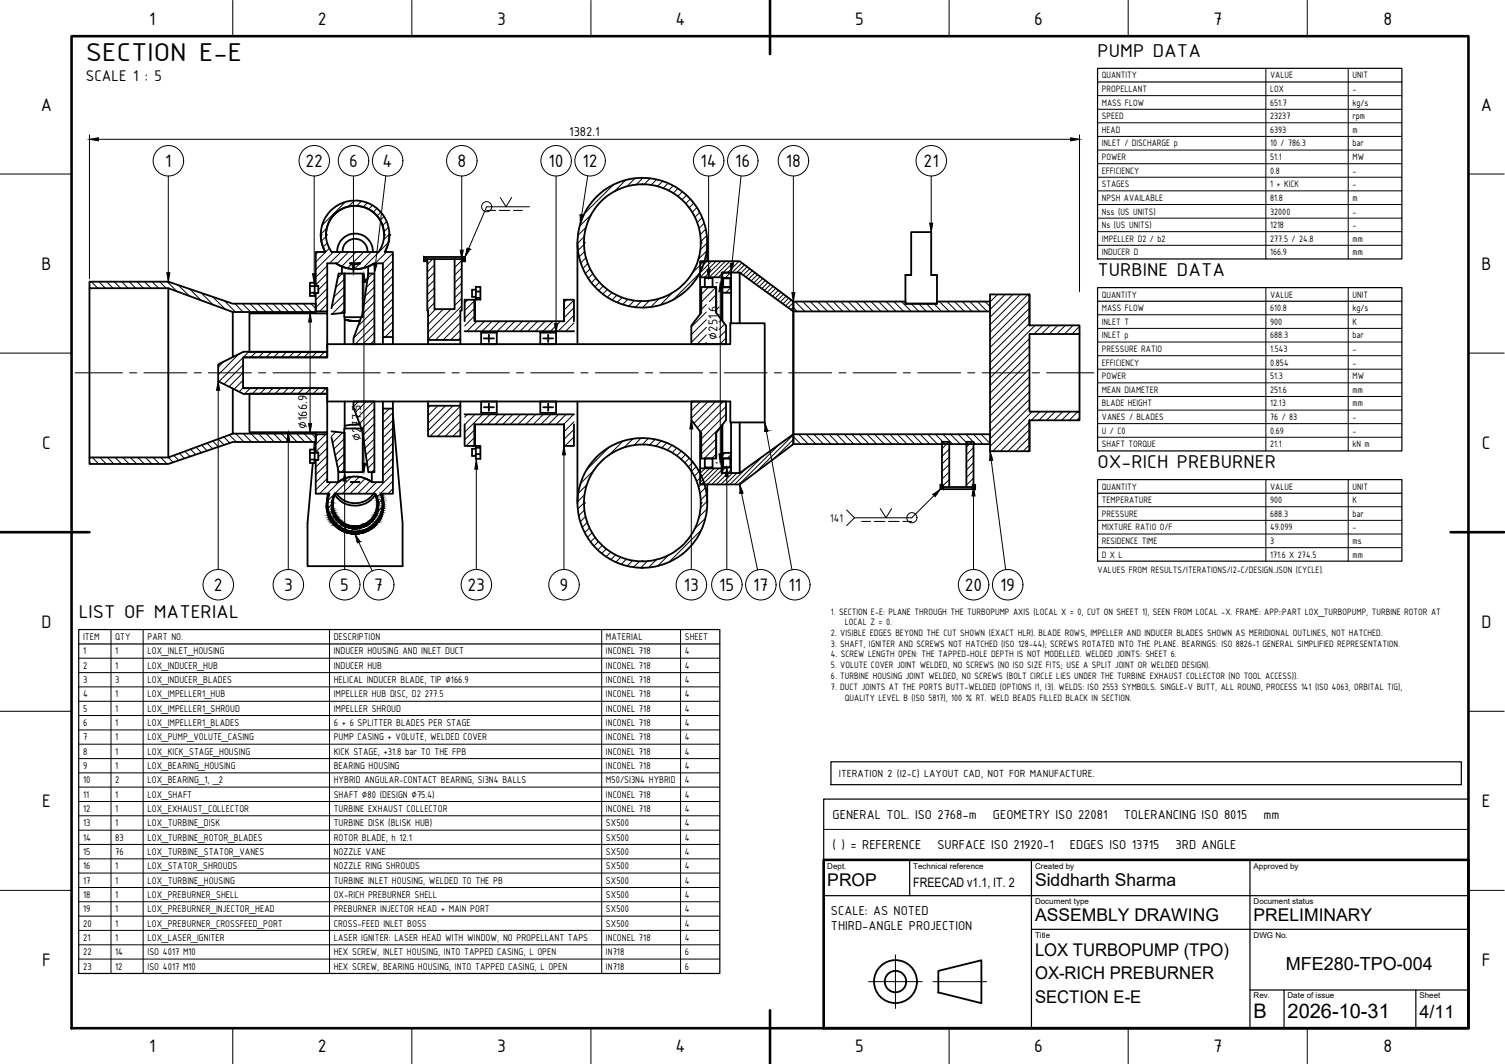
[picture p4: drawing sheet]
<svg xmlns="http://www.w3.org/2000/svg" width="420mm" height="297mm" viewBox="0 0 420 297" stroke-linecap="round" stroke-linejoin="round" font-family="sans-serif">
<defs><g id="words">
<text font-size="7.8" x="24" y="17.1">SECTION E-E</text>
<g font-size="5.6">
<text x="306.4" y="15.9">PUMP DATA</text>
<text x="306.4" y="77">TURBINE DATA</text>
<text x="306.4" y="130.6">OX-RICH PREBURNER</text>
<text x="22" y="172.5">LIST OF MATERIAL</text>
<text x="350" y="284.2">B</text>
<text x="359.5" y="284.2">2026-10-31</text>
</g>
<g font-size="5.4">
<text x="41.6" y="6.8">1</text>
<text x="88.7" y="6.8">2</text>
<text x="138.8" y="6.8">3</text>
<text x="188.6" y="6.8">4</text>
<text x="238.8" y="6.8">5</text>
<text x="288.8" y="6.8">6</text>
<text x="338.8" y="6.8">7</text>
<text x="386.2" y="6.8">8</text>
<text x="11.4" y="31.1">A</text>
<text x="413.4" y="31.1">A</text>
<text x="46.1" y="46.6">1</text>
<text x="85.3" y="46.6">22</text>
<text x="97.5" y="46.6">6</text>
<text x="106.8" y="46.6">4</text>
<text x="127.7" y="46.6">8</text>
<text x="153.1" y="46.6">10</text>
<text x="162.6" y="46.6">12</text>
<text x="195.6" y="46.6">14</text>
<text x="205.2" y="46.6">16</text>
<text x="219.4" y="46.6">18</text>
<text x="257.9" y="46.6">21</text>
<text x="11.6" y="75.3">B</text>
<text x="413.6" y="75.3">B</text>
<text x="11.8" y="125.3">C</text>
<text x="413.7" y="125.3">C</text>
<text x="59.7" y="165">2</text>
<text x="79.3" y="165">3</text>
<text x="95" y="165">5</text>
<text x="104.5" y="165">7</text>
<text x="130.5" y="165">23</text>
<text x="156.2" y="165">9</text>
<text x="190.9" y="165">13</text>
<text x="200.8" y="165">15</text>
<text x="210.3" y="165">17</text>
<text x="220.1" y="165">11</text>
<text x="269.3" y="165">20</text>
<text x="279.2" y="165">19</text>
<text x="11.6" y="175.3">D</text>
<text x="413.6" y="175.3">D</text>
<text x="11.8" y="225.3">E</text>
<text x="413.7" y="225.3">E</text>
<text x="11.8" y="269.6">F</text>
<text x="413.7" y="269.6">F</text>
<text x="41.6" y="293.8">1</text>
<text x="88.7" y="293.8">2</text>
<text x="138.8" y="293.8">3</text>
<text x="188.6" y="293.8">4</text>
<text x="238.8" y="293.8">5</text>
<text x="288.8" y="293.8">6</text>
<text x="338.8" y="293.8">7</text>
<text x="386.2" y="293.8">8</text>
</g>
<g font-size="5">
<text x="358.9" y="270.7">MFE280-TPO-004</text>
<text x="396.3" y="284.3">4/11</text>
</g>
<g font-size="4.9">
<text x="231" y="247.4">PROP</text>
<text x="289" y="247.4">Siddharth Sharma</text>
<text x="289" y="257">ASSEMBLY DRAWING</text>
<text x="350" y="257">PRELIMINARY</text>
<text x="289" y="266.8">LOX TURBOPUMP (TPO)</text>
<text x="289" y="273.4">OX-RICH PREBURNER</text>
<text x="289" y="280">SECTION E-E</text>
</g>
<text font-size="4.7" x="24" y="22.6">SCALE 1 : 5</text>
<g font-size="3.9">
<text x="158.9" y="38.1">1382.1</text>
<text x="200.3" y="94.8" transform="rotate(-90 200.3 94.8)">∅251.6</text>
<text x="85.8" y="119.8" transform="rotate(-90 85.8 119.8)">∅166.9</text>
<text x="100.8" y="123.1" transform="rotate(-90 100.8 123.1)">∅277.5</text>
<text x="232.5" y="228.6">GENERAL TOL. ISO 2768-m</text>
<text x="277.2" y="228.6">GEOMETRY ISO 22081</text>
<text x="313.7" y="228.6">TOLERANCING ISO 8015</text>
<text x="352.7" y="228.6">mm</text>
<text x="232.5" y="237.1">( ) = REFERENCE</text>
<text x="261.7" y="237.1">SURFACE ISO 21920-1</text>
<text x="298.7" y="237.1">EDGES ISO 13715</text>
<text x="328.2" y="237.1">3RD ANGLE</text>
<text x="232" y="255.6">SCALE: AS NOTED</text>
<text x="232" y="259.6">THIRD-ANGLE PROJECTION</text>
</g>
<text font-size="3.6" x="255" y="247.7">FREECAD v1.1, IT. 2</text>
<text font-size="3.4" x="231.8" y="145.7">141</text>
<text font-size="3.1" x="234.2" y="216.9">ITERATION 2 (I2-C) LAYOUT CAD, NOT FOR MANUFACTURE.</text>
<g font-size="2.9">
<text x="23.2" y="178.7">ITEM</text>
<text x="32.2" y="178.7">QTY</text>
<text x="41.2" y="178.7">PART NO.</text>
<text x="93.2" y="178.7">DESCRIPTION</text>
<text x="169.2" y="178.7">MATERIAL</text>
<text x="191.2" y="178.7">SHEET</text>
<text x="23.2" y="182.7">1</text>
<text x="32.2" y="182.7">1</text>
<text x="41.2" y="182.7">LOX_INLET_HOUSING</text>
<text x="93.2" y="182.7">INDUCER HOUSING AND INLET DUCT</text>
<text x="169.2" y="182.7">INCONEL 718</text>
<text x="191.2" y="182.7">4</text>
<text x="23.2" y="186.7">2</text>
<text x="23.2" y="190.7">3</text>
<text x="32.2" y="186.7">1</text>
<text x="32.2" y="190.7">3</text>
<text x="41.2" y="186.7">LOX_INDUCER_HUB</text>
<text x="41.2" y="190.7">LOX_INDUCER_BLADES</text>
<text x="93.2" y="186.7">INDUCER HUB</text>
<text x="93.2" y="190.7">HELICAL INDUCER BLADE, TIP ∅166.9</text>
<text x="169.2" y="186.7">INCONEL 718</text>
<text x="169.2" y="190.7">INCONEL 718</text>
<text x="191.2" y="186.7">4</text>
<text x="191.2" y="190.7">4</text>
<text x="23.2" y="194.7">4</text>
<text x="32.2" y="194.7">1</text>
<text x="41.2" y="194.7">LOX_IMPELLER1_HUB</text>
<text x="93.2" y="194.7">IMPELLER HUB DISC, D2 277.5</text>
<text x="169.2" y="194.7">INCONEL 718</text>
<text x="191.2" y="194.7">4</text>
<text x="23.2" y="198.7">5</text>
<text x="23.2" y="202.7">6</text>
<text x="32.2" y="198.7">1</text>
<text x="32.2" y="202.7">1</text>
<text x="41.2" y="198.7">LOX_IMPELLER1_SHROUD</text>
<text x="41.2" y="202.7">LOX_IMPELLER1_BLADES</text>
<text x="93.2" y="198.7">IMPELLER SHROUD</text>
<text x="93.2" y="202.7">6 + 6 SPLITTER BLADES PER STAGE</text>
<text x="169.2" y="198.7">INCONEL 718</text>
<text x="169.2" y="202.7">INCONEL 718</text>
<text x="191.2" y="198.7">4</text>
<text x="191.2" y="202.7">4</text>
<text x="23.2" y="206.7">7</text>
<text x="32.2" y="206.7">1</text>
<text x="41.2" y="206.7">LOX_PUMP_VOLUTE_CASING</text>
<text x="93.2" y="206.7">PUMP CASING + VOLUTE, WELDED COVER</text>
<text x="169.2" y="206.7">INCONEL 718</text>
<text x="191.2" y="206.7">4</text>
<text x="23.2" y="210.7">8</text>
<text x="23.2" y="214.7">9</text>
<text x="32.2" y="210.7">1</text>
<text x="32.2" y="214.7">1</text>
<text x="41.2" y="210.7">LOX_KICK_STAGE_HOUSING</text>
<text x="41.2" y="214.7">LOX_BEARING_HOUSING</text>
<text x="93.2" y="210.7">KICK STAGE, +31.8 bar TO THE FPB</text>
<text x="93.2" y="214.7">BEARING HOUSING</text>
<text x="169.2" y="210.7">INCONEL 718</text>
<text x="169.2" y="214.7">INCONEL 718</text>
<text x="191.2" y="210.7">4</text>
<text x="191.2" y="214.7">4</text>
<text x="23.2" y="218.7">10</text>
<text x="32.2" y="218.7">2</text>
<text x="41.2" y="218.7">LOX_BEARING_1, _2</text>
<text x="93.2" y="218.7">HYBRID ANGULAR-CONTACT BEARING, SI3N4 BALLS</text>
<text x="169.2" y="218.7">M50/SI3N4 HYBRID</text>
<text x="191.2" y="218.7">4</text>
<text x="23.2" y="222.7">11</text>
<text x="23.2" y="226.7">12</text>
<text x="32.2" y="222.7">1</text>
<text x="32.2" y="226.7">1</text>
<text x="41.2" y="222.7">LOX_SHAFT</text>
<text x="41.2" y="226.7">LOX_EXHAUST_COLLECTOR</text>
<text x="93.2" y="222.7">SHAFT ∅80 (DESIGN ∅75.4)</text>
<text x="93.2" y="226.7">TURBINE EXHAUST COLLECTOR</text>
<text x="169.2" y="222.7">INCONEL 718</text>
<text x="169.2" y="226.7">INCONEL 718</text>
<text x="191.2" y="222.7">4</text>
<text x="191.2" y="226.7">4</text>
<text x="23.2" y="230.7">13</text>
<text x="32.2" y="230.7">1</text>
<text x="41.2" y="230.7">LOX_TURBINE_DISK</text>
<text x="93.2" y="230.7">TURBINE DISK (BLISK HUB)</text>
<text x="169.2" y="230.7">SX500</text>
<text x="191.2" y="230.7">4</text>
<text x="23.2" y="234.7">14</text>
<text x="23.2" y="238.7">15</text>
<text x="32.2" y="234.7">83</text>
<text x="32.2" y="238.7">76</text>
<text x="41.2" y="234.7">LOX_TURBINE_ROTOR_BLADES</text>
<text x="41.2" y="238.7">LOX_TURBINE_STATOR_VANES</text>
<text x="93.2" y="234.7">ROTOR BLADE, h 12.1</text>
<text x="93.2" y="238.7">NOZZLE VANE</text>
<text x="169.2" y="234.7">SX500</text>
<text x="169.2" y="238.7">SX500</text>
<text x="191.2" y="234.7">4</text>
<text x="191.2" y="238.7">4</text>
<text x="23.2" y="242.7">16</text>
<text x="32.2" y="242.7">1</text>
<text x="41.2" y="242.7">LOX_STATOR_SHROUDS</text>
<text x="93.2" y="242.7">NOZZLE RING SHROUDS</text>
<text x="169.2" y="242.7">SX500</text>
<text x="191.2" y="242.7">4</text>
<text x="23.2" y="246.7">17</text>
<text x="23.2" y="250.7">18</text>
<text x="32.2" y="246.7">1</text>
<text x="32.2" y="250.7">1</text>
<text x="41.2" y="246.7">LOX_TURBINE_HOUSING</text>
<text x="41.2" y="250.7">LOX_PREBURNER_SHELL</text>
<text x="93.2" y="246.7">TURBINE INLET HOUSING, WELDED TO THE PB</text>
<text x="93.2" y="250.7">OX-RICH PREBURNER SHELL</text>
<text x="169.2" y="246.7">SX500</text>
<text x="169.2" y="250.7">SX500</text>
<text x="191.2" y="246.7">4</text>
<text x="191.2" y="250.7">4</text>
<text x="23.2" y="254.7">19</text>
<text x="32.2" y="254.7">1</text>
<text x="41.2" y="254.7">LOX_PREBURNER_INJECTOR_HEAD</text>
<text x="93.2" y="254.7">PREBURNER INJECTOR HEAD + MAIN PORT</text>
<text x="169.2" y="254.7">SX500</text>
<text x="191.2" y="254.7">4</text>
<text x="23.2" y="258.7">20</text>
<text x="23.2" y="262.7">21</text>
<text x="32.2" y="258.7">1</text>
<text x="32.2" y="262.7">1</text>
<text x="41.2" y="258.7">LOX_PREBURNER_CROSSFEED_PORT</text>
<text x="41.2" y="262.7">LOX_LASER_IGNITER</text>
<text x="93.2" y="258.7">CROSS-FEED INLET BOSS</text>
<text x="93.2" y="262.7">LASER IGNITER: LASER HEAD WITH WINDOW, NO PROPELLANT TAPS</text>
<text x="169.2" y="258.7">SX500</text>
<text x="169.2" y="262.7">INCONEL 718</text>
<text x="191.2" y="258.7">4</text>
<text x="191.2" y="262.7">4</text>
<text x="23.2" y="266.7">22</text>
<text x="32.2" y="266.7">14</text>
<text x="41.2" y="266.7">ISO 4017 M10</text>
<text x="93.2" y="266.7">HEX SCREW, INLET HOUSING, INTO TAPPED CASING, L OPEN</text>
<text x="169.2" y="266.7">IN718</text>
<text x="191.2" y="266.7">6</text>
<text x="23.2" y="270.7">23</text>
<text x="32.2" y="270.7">12</text>
<text x="41.2" y="270.7">ISO 4017 M10</text>
<text x="93.2" y="270.7">HEX SCREW, BEARING HOUSING, INTO TAPPED CASING, L OPEN</text>
<text x="169.2" y="270.7">IN718</text>
<text x="191.2" y="270.7">6</text>
</g>
<g font-size="2.8">
<text x="307.6" y="21.9">QUANTITY</text>
<text x="354.6" y="21.9">VALUE</text>
<text x="377.6" y="21.9">UNIT</text>
<text x="307.6" y="25.7">PROPELLANT</text>
<text x="307.6" y="29.5">MASS FLOW</text>
<text x="354.6" y="25.7">LOX</text>
<text x="354.6" y="29.5">651.7</text>
<text x="377.6" y="25.7">-</text>
<text x="377.6" y="29.5">kg/s</text>
<text x="307.6" y="33.3">SPEED</text>
<text x="354.6" y="33.3">23237</text>
<text x="377.6" y="33.3">rpm</text>
<text x="307.6" y="37.1">HEAD</text>
<text x="307.6" y="40.9">INLET / DISCHARGE p</text>
<text x="354.6" y="37.1">6393</text>
<text x="354.6" y="40.9">10 / 786.3</text>
<text x="377.6" y="37.1">m</text>
<text x="377.6" y="40.9">bar</text>
<text x="307.6" y="44.7">POWER</text>
<text x="354.6" y="44.7">51.1</text>
<text x="377.6" y="44.7">MW</text>
<text x="307.6" y="48.5">EFFICIENCY</text>
<text x="307.6" y="52.3">STAGES</text>
<text x="354.6" y="48.5">0.8</text>
<text x="354.6" y="52.3">1 + KICK</text>
<text x="377.6" y="48.5">-</text>
<text x="377.6" y="52.3">-</text>
<text x="307.6" y="56.1">NPSH AVAILABLE</text>
<text x="307.6" y="59.9">Nss (US UNITS)</text>
<text x="354.6" y="56.1">81.8</text>
<text x="354.6" y="59.9">32000</text>
<text x="377.6" y="56.1">m</text>
<text x="377.6" y="59.9">-</text>
<text x="307.6" y="63.7">Ns (US UNITS)</text>
<text x="354.6" y="63.7">1218</text>
<text x="377.6" y="63.7">-</text>
<text x="307.6" y="67.5">IMPELLER D2 / b2</text>
<text x="307.6" y="71.3">INDUCER D</text>
<text x="354.6" y="67.5">277.5 / 24.8</text>
<text x="354.6" y="71.3">166.9</text>
<text x="377.6" y="67.5">mm</text>
<text x="377.6" y="71.3">mm</text>
<text x="307.6" y="83.1">QUANTITY</text>
<text x="354.6" y="83.1">VALUE</text>
<text x="377.6" y="83.1">UNIT</text>
<text x="307.6" y="86.9">MASS FLOW</text>
<text x="354.6" y="86.9">610.8</text>
<text x="377.6" y="86.9">kg/s</text>
<text x="307.6" y="90.7">INLET T</text>
<text x="307.6" y="94.5">INLET p</text>
<text x="354.6" y="90.7">900</text>
<text x="354.6" y="94.5">688.3</text>
<text x="377.6" y="90.7">K</text>
<text x="377.6" y="94.5">bar</text>
<text x="307.6" y="98.3">PRESSURE RATIO</text>
<text x="354.6" y="98.3">1.543</text>
<text x="377.6" y="98.3">-</text>
<text x="307.6" y="102.1">EFFICIENCY</text>
<text x="307.6" y="105.9">POWER</text>
<text x="354.6" y="102.1">0.854</text>
<text x="354.6" y="105.9">51.3</text>
<text x="377.6" y="102.1">-</text>
<text x="377.6" y="105.9">MW</text>
<text x="307.6" y="109.7">MEAN DIAMETER</text>
<text x="307.6" y="113.5">BLADE HEIGHT</text>
<text x="354.6" y="109.7">251.6</text>
<text x="354.6" y="113.5">12.13</text>
<text x="377.6" y="109.7">mm</text>
<text x="377.6" y="113.5">mm</text>
<text x="307.6" y="117.3">VANES / BLADES</text>
<text x="354.6" y="117.3">76 / 83</text>
<text x="377.6" y="117.3">-</text>
<text x="307.6" y="121.1">U / C0</text>
<text x="307.6" y="124.9">SHAFT TORQUE</text>
<text x="354.6" y="121.1">0.69</text>
<text x="354.6" y="124.9">21.1</text>
<text x="377.6" y="121.1">-</text>
<text x="377.6" y="124.9">kN m</text>
<text x="307.6" y="136.7">QUANTITY</text>
<text x="354.6" y="136.7">VALUE</text>
<text x="377.6" y="136.7">UNIT</text>
<text x="307.6" y="140.5">TEMPERATURE</text>
<text x="354.6" y="140.5">900</text>
<text x="377.6" y="140.5">K</text>
<text x="307.6" y="144.3">PRESSURE</text>
<text x="307.6" y="148.1">MIXTURE RATIO O/F</text>
<text x="354.6" y="144.3">688.3</text>
<text x="354.6" y="148.1">49.099</text>
<text x="377.6" y="144.3">bar</text>
<text x="377.6" y="148.1">-</text>
<text x="307.6" y="151.9">RESIDENCE TIME</text>
<text x="307.6" y="155.7">D X L</text>
<text x="354.6" y="151.9">3</text>
<text x="354.6" y="155.7">171.6 X 274.5</text>
<text x="377.6" y="151.9">ms</text>
<text x="377.6" y="155.7">mm</text>
<text x="306.4" y="160">VALUES FROM RESULTS/ITERATIONS/I2-C/DESIGN.JSON (CYCLE).</text>
<text x="232" y="171.6">1. SECTION E-E: PLANE THROUGH THE TURBOPUMP AXIS (LOCAL X = 0, CUT ON SHEET 1), SEEN FROM LOCAL -X. FRAME: APP::PART LOX_TURBOPUMP, TURBINE ROTOR AT</text>
<text x="232" y="177.6">2. VISIBLE EDGES BEYOND THE CUT SHOWN (EXACT HLR). BLADE ROWS, IMPELLER AND INDUCER BLADES SHOWN AS MERIDIONAL OUTLINES, NOT HATCHED.</text>
<text x="235.9" y="174.6">LOCAL Z = 0.</text>
<text x="232" y="180.6">3. SHAFT, IGNITER AND SCREWS NOT HATCHED (ISO 128-44); SCREWS ROTATED INTO THE PLANE. BEARINGS: ISO 8826-1 GENERAL SIMPLIFIED REPRESENTATION.</text>
<text x="232" y="183.5">4. SCREW LENGTH OPEN: THE TAPPED-HOLE DEPTH IS NOT MODELLED. WELDED JOINTS: SHEET 6.</text>
<text x="232" y="186.5">5. VOLUTE COVER JOINT WELDED, NO SCREWS (NO ISO SIZE FITS; USE A SPLIT JOINT OR WELDED DESIGN).</text>
<text x="232" y="189.6">6. TURBINE HOUSING JOINT WELDED, NO SCREWS (BOLT CIRCLE LIES UNDER THE TURBINE EXHAUST COLLECTOR (NO TOOL ACCESS)).</text>
<text x="232" y="192.6">7. DUCT JOINTS AT THE PORTS BUTT-WELDED (OPTIONS I1, I3). WELDS: ISO 2553 SYMBOLS. SINGLE-V BUTT, ALL ROUND, PROCESS 141 (ISO 4063, ORBITAL TIG),</text>
<text x="235.9" y="195.6">QUALITY LEVEL B (ISO 5817), 100 % RT. WELD BEADS FILLED BLACK IN SECTION.</text>
</g>
<g font-size="2.2">
<text x="231" y="242.5">Dept.</text>
<text x="255" y="242.5">Technical reference</text>
<text x="289" y="242.5">Created by</text>
<text x="350" y="242.5">Approved by</text>
<text x="289" y="252.5">Document type</text>
<text x="350" y="252.5">Document status</text>
<text x="289" y="261.9">Title</text>
<text x="350" y="261.9">DWG No.</text>
<text x="350" y="278.8">Rev.</text>
<text x="359.5" y="278.8">Date of issue</text>
<text x="396.3" y="278.8">Sheet</text>
</g>
</g></defs>
<!-- layer: FRAME -->
<path d="M20 10.1h390v276.9h-390zM215 .1v15M0 148.6h25M405 148.6h14.9M230 240.1h180v46.9h-180zM215 282.1v14.9" fill="none" stroke="#000" stroke-width=".72"/>
<!-- layer: THIN -->
<g fill="none" stroke="#000" stroke-width=".28">
<path d="M65 .1v10M115 .1v10M165 .1v10M215 .1v10M265 .1v10M315 .1v10M365 .1v10M0 48.6h20M139.7 55.1l1.6 2.6 1.5-2.6M147.8 57.7h-12l-6 14M410 48.6h9.9M0 98.6h20"/>
<path d="M410 98.6h9.9M262.6 136.6l-8 8h-16.1M0 148.6h20M236.3 142.4l2.2 2.2-2.2 2.2M245.7 142l1.7 2.6 1.5-2.6M410 148.6h9.9M0 198.6h20M410 198.6h9.9M0 248.6h20M410 248.6h9.9M65 287v10M115 287v10"/>
<path d="M165 287v10M215 287v10M265 287v10M315 287v10M365 287v10"/>
<circle cx="135.9" cy="57.7" r="1.42"/>
<circle cx="254.6" cy="144.5" r="1.42"/>
</g>
<!-- layer: TITLE -->
<path d="M230 223.1h180v17h-180zM230 250h180M254 240.1v9.9M288 240.1v46.9M288 259.4h122M349 240.1v46.9M349 276.4h61M358.5 276.4v10.6M395.3 276.4v10.6" fill="none" stroke="#000" stroke-width=".34"/>
<!-- layer: TABLE_THIN -->
<g fill="none" stroke="#000" stroke-width=".28">
<path d="M353.4 19.1v53.2M376.4 19.1v53.2M306.4 26.7h85M306.4 30.5h85M306.4 34.3h85M306.4 38.1h85M306.4 41.9h85M306.4 45.7h85M306.4 49.5h85M306.4 53.3h85M306.4 57.1h85M306.4 60.9h85"/>
<path d="M306.4 64.7h85M306.4 68.5h85M306.4 87.9h85M306.4 91.7h85M306.4 95.5h85M306.4 99.3h85M353.4 80.3v45.6M376.4 80.3v45.6M306.4 103.1h85M306.4 106.9h85M306.4 110.7h85M306.4 114.5h85"/>
<path d="M306.4 118.3h85M306.4 122.1h85M353.4 133.9v22.8M376.4 133.9v22.8M306.4 141.5h85M306.4 145.3h85M306.4 149.1h85M306.4 152.9h85M31 175.8v96M40 175.8v96M92 175.8v96M168 175.8v96"/>
<path d="M190 175.8v96M22 183.8h179M22 187.8h179M22 191.8h179M22 195.8h179M22 199.8h179M22 203.8h179M22 207.8h179M22 211.8h179M22 215.8h179M22 219.7h179M22 223.8h179"/>
<path d="M22 227.7h179M22 231.8h179M22 235.7h179M22 239.8h179M230 231.5h180M22 243.7h179M22 247.8h179M22 251.7h179M22 255.8h179M22 259.7h179M22 263.8h179M22 267.7h179"/>
</g>
<!-- layer: VISIBLE -->
<g fill="none" stroke="#000" stroke-width=".51">
<path d="M93.3 59.9a8.1 8.1 0 0 1 11.1-.6 8.1 8.1 0 0 1 1.3 11h-13.1a8.1 8.1 0 0 1 .7-10.4zM86.5 79.9h1.3M87.8 79.8h1.1M88.9 79.8v2M89.5 65.6a9.6 9.6 0 0 0 1.3 4.7M90.8 70.3a9.6 9.6 0 0 1 8.3-14.3 9.6 9.6 0 0 1 8.3 14.3h2.3v23.8h-2.8v-20.6h-2.5l-1.9 1-2.7 .6-3.2-.3-1.5-.5-1.3-.8h-2.4v14M90.8 70.3h-2.7v9.5h.8M91 65.6a8.1 8.1 0 0 1 8.1-8.1 8.1 8.1 0 0 1 8.1 8.1M93.8 73.5a9.6 9.6 0 0 0 10.6 0M94.1 70.2v.1a5 5 0 0 1 5-5.1 5 5 0 0 1 5 5.1v-.1M95.5 74.4v2M95.6 70.3a3.5 3.5 0 0 1 3.5-3.6 3.5 3.5 0 0 1 3.5 3.6"/>
<path d="M96.1 76.4h5.2v12.1h-5.2zM97.7 73.5l2.8 .1zM97.7 73.5l1.3 .1M100.5 73.5l-1.3 .1M102.6 78l-1.3 .6M102.6 77.8l-1.3 .8M102.8 74.4v2.4M102.8 76.4h1.7v19.7h-5.8v-1.6l2.5-6.8zM108.7 65.6a9.7 9.7 0 0 1-1.3 4.7M119 71.7v1.2M121.3 72.3h5.6M128.9 72.9h.9v-1.2h-.6v1.2"/>
<path d="M129.2 71.7h-10.8v1.2h.9M161.2 67.8v28.3M195.5 77.4v10.3M196.8 77.6h2.1v2.6h-2.1zM197.4 67.8v5.1M201.7 77.7v2.4M201.9 77.6h2v2.6h-2zM204.1 77.7h-2.4v-1.6h2.4v4M206.5 76.1l15 10.8v34.3h54.9v2.8h-54.9v-39.8h31.3v.6h8.8v-.6h14.8v2.7h-54.9v-2.7l-15-11.3h-11v4.5h6M252.8 76.8h1.6h-1.6v8h8.8v-8h-1.6M254.4 76.8v-12h5.6v12h1.6M25 80.5v47.2"/>
<path d="M47 80.5v47.2l18-6.6M65 87.1l-18-6.6h-22v-1.9h22l18 6.2h23.1v2.3M68 99.8h23.4v-3.7h112.5v-5.9h9.6v27.7h-9.6v-5.8h-112.5v-3.7h-23.4M69.6 87.5h21.8v10.8h-21.8zM86.5 81.7h1.3v.9h-1.3zM86.5 81.7v-2.8h1.3v2.8M87.8 81.8h1.1M88.1 87.5v-.4h-23.1v12.6M88.9 81.8h-.8v5.1h3.3M92.5 86l2-9.6h1.7v10.9l-3.7 .4M96.2 88.5v7.6M96.2 89.2l2.9 .4-2.9-.3"/>
<path d="M99.1 89.6l1.4-.1zM106.9 94.1v2M109.7 94.1v2M119.5 94.9v1.2M128.5 94.9h-9l-.2-22.6h2v14h5.6v-14h2v14.4h-.4v9.4M129.7 92.5h30.5M132.5 89.7v-6v6h24.9M132.5 83.7h-2.8v6M132.8 83.2h1.3v.4h-1.3zM132.8 83.2v-3.1h1.3v3.1M132.8 80.9h-1v2h1M132.8 81.4h1.3"/>
<path d="M134.3 92.9h4.4v3.2h-4.4zM135.1 94.5h2.8M136.5 93.5v2M150.8 92.9h4.4v3.2h-4.4zM151.6 94.5h2.8M153 93.5v2M157.4 83.7v6zM157.4 83.7h2.8v6M195.7 80.1h4.2v7.2l2.8 3.6v5.2h-9.7v-5.2l2.7-3.6zM195.7 80.1v7.2M199.9 80.1v7.2M201.5 89.4v-13.3h5v14.1"/>
<path d="M201.7 80.1v1.6h2.4M201.7 81.7v7.9M201.7 80.1h2.4M204.1 80.1v10.1M287.4 90.8v-8.6h-11v43.8h11v-8.7M287.4 90.8h14v2.4h-14v21.7h14v2.4h-14M287.4 82.2v8.6M301.4 93.2v21.7M60.9 101.7l7.1-3.5h23.4v1.6h-23.5v8.6h23.5v1.6h-23.4l-7.1-3.5zM65 108.5v12.6h23.1v-.4M69.6 109.9h21.8v10.8h-21.8zM96.1 119.6h5.2v12.2h-5.2z"/>
<path d="M96.2 112.1v7.5M98.7 112.1h5.8v19.7h-1.7l-1.6-11.4-2.5-6.7zM100.5 118.6h-2.8l-1.5 .3M106.9 112.1v2M109.7 112.1v2M109.7 115.6l2.7 30.5v12h-26.5v-12l1.4-16.9M119.5 112.1v1.2h9M128.5 112.1v9.7h-9v-8.5M129.7 118.5v6h2.8v-6v6M129.7 115.7h30.5M132.5 118.5h24.9M134.3 112.1h4.4v3.2h-4.4z"/>
<path d="M135.1 113.7h2.8M136.5 112.6v2.1M150.8 112.1h4.4v3.2h-4.4zM151.6 113.7h2.8M153 112.6v2.1M157.4 118.5v6h2.8v-6M157.4 118.5v6M161.2 112.1v28.3M193 112.1h9.7v5.1l-2.8 3.6v7.2h-4.2v-7.2l-2.7-3.6zM201.7 118.6v9.4M204.1 117.9v10.1M206.5 117.9v14.2h-5v-13.3"/>
<path d="M287.4 117.3v8.7M86.5 128.3h1.3v.9h-1.3zM86.5 128.3v-2.8h1.3v2.8M86.5 126.4h1.3M87.8 123.4l-.1 2.1M87.8 126.4h1.1M87.8 128.4h1.1M88.1 121.1v2.3h-23.1l-18 6.1h-22v-1.8h22M88.9 128.4h-.8v9.4h3.9a7.7 7.7 0 0 0 7.1 10.6 7.7 7.7 0 0 0 7.2-10.6h3.4v-23.7h-2.8v20.5h-3a7.9 7.9 0 0 0-9.5 0M88.9 126.4v2M91.4 120.7v13.9h3v-3.3M91.4 121.2h-3.3v5.2h.8"/>
<path d="M91.4 137.8v2.9M92.5 120.4l3.7 .4v11h-1.7l-2-9.7M93.4 137.8h11.5M93.5 138.1a6.6 6.6 0 0 0 11.2 0M93.6 137.8a6.2 6.2 0 0 0 5.5 9.1 6.2 6.2 0 0 0 5.5-9.1M94 137.8a6.2 6.2 0 0 0 10.2 0M97.9 134.6h2.5M101.3 129.4l1.2 .5M103.8 131.8v2.8M106.8 137.8v2.9M132.8 126.8h1.3v1.3h-1.3zM132.8 126.8v-2.3h1.3v2.3"/>
<path d="M132.8 125.3h-1v2h1M132.8 125h1.3M195.5 120.5v10.3M195.7 120.8v7.2M196.8 128h2.1v2.5h-2.1zM197.4 135.2v5.2M199.9 120.8v7.2M201.5 130.8h-6v4.4h11l15-11.2v-2.8l-15 10.9M201.7 128v4.1h2.4v-4.1M201.7 128h2.4M201.7 126.4h2.4M201.7 130.5h2.4"/>
<path d="M201.9 128h2v2.5h-2zM263 123.3h2v12.7h-2zM263.2 136.6v-1.2h-.6v1.2h9.6v-1.2h-.7v1.2M265 136h6.8v-12.7h-2v12.7M262 271l12-2.9v12l-12-3z"/>
<circle cx="179.3" cy="67.8" r="16.3"/>
<circle cx="179.4" cy="67.7" r="18.1"/>
<circle cx="179.3" cy="140.4" r="18.1"/>
<circle cx="179.3" cy="140.4" r="16.3"/>
<circle cx="250" cy="274" r="6"/>
<circle cx="250" cy="274" r="2.98"/>
</g>
<!-- layer: CENTER -->
<g fill="none" stroke="#000" stroke-width=".28">
<path d="M21 104.1h13.2M36.2 104.1h2M40.2 104.1h12M54.2 104.1h2M58.2 104.1h12M72.2 104.1h2M76.2 104.1h12M90.2 104.1h2M94.2 104.1h12M108.2 104.1h2M112.2 104.1h12M126.2 104.1h2"/>
<path d="M130.2 104.1h12M144.2 104.1h2M148.2 104.1h12M162.2 104.1h2M166.2 104.1h12M180.2 104.1h2M184.2 104.1h12M198.2 104.1h2M202.2 104.1h12M216.2 104.1h2M220.2 104.1h12M234.2 104.1h2"/>
<path d="M238.2 104.1h12M252.2 104.1h2M256.2 104.1h12M270.2 104.1h2M274.2 104.1h12M288.2 104.1h2M292.2 104.1h13.2M242.5 274.1h15M250 266.6v14.9M260.5 274.1h15"/>
</g>
<!-- layer: HATCH -->
<g fill="none" stroke="#000" stroke-width=".28">
<path d="M96.4 56.4l-6.5 6.5M98.9 56l-1.7 1.7M100.9 56.2l-1.3 1.3M102.6 56.6l-1.2 1.2M104 57.3l-1.1 1.1M105.2 58.2l-1 1.1M106.3 59.3l-1 1M165.1 59.9l-3.3 3.2M171.3 51.5l-8.2 8.2M174.7 50.3l-3.3 3.2M177.3 49.8l-2.3 2.2M179.5 49.6l-1.9 1.9"/>
<path d="M181.5 49.8l-1.7 1.7M183.3 50.1l-1.5 1.5M185 50.6l-1.4 1.4M186.5 51.1l-1.3 1.4M188 51.8l-1.4 1.4M189.3 52.6l-1.3 1.3M190.5 53.5l-1.3 1.3M191.6 54.5l-1.2 1.3M192.7 55.6l-1.3 1.2M193.7 56.7l-1.3 1.3M194.6 57.9l-1.3 1.4M195.3 59.3l-1.3 1.3"/>
<path d="M25.5 78.6l1.8 1.9M27.6 78.6l1.8 1.9M29.8 78.6l1.7 1.9M31.9 78.6l1.8 1.9M34 78.6l1.8 1.9M36.1 78.6l1.8 1.9M38.2 78.6l1.8 1.9M40.3 78.6l1.9 1.9M42.5 78.6l1.8 1.9M44.6 78.6l1.8 1.9M46.7 78.6l2.7 2.8M49.8 79.6l3 3"/>
<path d="M88.9 70.3l-.8 .7M91 66l-1.3 1.3M91.2 63.7l-1.7 1.7M91.4 67.8l-1.2 1.2M91.4 74.2l-3.3 3.2M91.4 76.3l-3.3 3.2M91.4 78.4l-2.5 2.5M91.9 69.3l-3.8 3.8M93.1 70.3l-5 5M95.2 70.3l-3.2 3.2M95.5 76.4l-1.2 1.2M96.2 77.8l-2.5 2.5"/>
<path d="M96.2 80l-3 3M97.3 70.3l-3.3 3.3M98.3 73.6l-1.3 1.3M99.4 70.3l-4 4.1M101.6 70.3l-3.2 3.2M103.7 70.3l-4.8 4.8M104.1 76.4l-1.5 1.4M104.5 78l-2.2 2.2M107.2 60.4l-1.1 1.1M107.9 61.8l-1.1 1.2M107.9 70.3l-3.2 3.2M108.5 63.4l-1.3 1.3"/>
<path d="M108.5 67.7l-7.2 7.2M108.7 65.3l-1.6 1.6M109.7 72.8l-2.8 2.8M109.7 77l-2.8 2.8M109.7 70.7l-2.9 2.8M109.7 74.9l-2.8 2.8M109.7 79.1l-2.8 2.9M120.8 72.3l-1.5 1.5M121.3 73.9l-2 2M121.3 76.1l-2 1.9M121.3 78.2l-2 2M127.2 72.3l-.3 .3"/>
<path d="M128.9 72.7l-2 2M128.9 74.8l-2 2M128.9 76.9l-2 2M128.9 79.1l-2 2M163 68.3l-1.6 1.6M163.1 66.1l-1.9 1.8M163.2 70.2l-1.5 1.5M163.6 72l-1.5 1.4M163.6 63.4l-2.3 2.3M164.1 73.6l-1.4 1.4M164.8 75l-1.4 1.4M165.5 76.4l-1.3 1.3"/>
<path d="M166.4 77.7l-1.3 1.2M167.3 78.8l-1.2 1.3M168.4 79.9l-1.3 1.2M195.3 76.3l-7.4 7.4M196 60.7l-1.4 1.4M196.1 72.9l-.6 .7M196.6 62.3l-1.4 1.4M196.7 72.8l-3.4 3.4M197 64l-1.5 1.5M197.3 70.1l-2.4 2.3M197.3 65.8l-1.7 1.7M197.4 72.9l-1.9 2"/>
<path d="M197.4 67.8l-1.9 1.9M198.7 72.9l-3.2 3.2M199.9 72.9l-4.4 4.5M201.3 72.9l-4.6 4.5M201.5 76.5l-1 .9M202.5 72.9l-4.5 4.5M203.8 72.9l-4.5 4.5M204 76.1l-1.6 1.6M205.1 72.9l-3.4 3.4M206.3 72.9l-3.2 3.2M207.1 73.4l-2.7 2.7M207.9 73.9l-2.2 2.2"/>
<path d="M208.6 74.5l-1.8 1.8M209.3 75l-1.8 1.8M210 75.6l-1.8 1.8M210.7 76.1l-1.7 1.8M211.5 76.7l-1.8 1.7M212.2 77.2l-1.8 1.8M212.9 77.8l-1.7 1.7M213.7 78.3l-1.8 1.7M214.4 78.9l-1.7 1.7M215.1 79.4l-1.7 1.7M215.8 80l-1.6 1.6M25 80.2l.2 .3"/>
<path d="M53 80.7l3.1 3.1M56.2 81.8l3.3 3.3M59.4 82.9l3.5 3.4M62.7 84l3 3.1M65.6 84.8l2.3 2.3M66.7 98.8l-5.8 5.8M67.7 84.8l2.3 2.3M69.5 98.2l-8.4 8.3M69.8 84.8l2.3 2.3M71.6 98.2l-1.6 1.6M71.9 84.8l2.4 2.3M73.7 98.2l-1.6 1.6"/>
<path d="M74.1 84.8l2.3 2.3M75.9 98.2l-1.6 1.6M76.2 84.8l2.3 2.3M78 98.2l-1.6 1.6M78.3 84.8l2.3 2.3M80.1 98.2l-1.6 1.6M80.4 84.8l2.3 2.3M82.2 98.2l-1.6 1.6M82.5 84.8l2.3 2.3M84.3 98.2l-1.6 1.6M84.7 84.8l2.3 2.3M86.4 98.2l-1.6 1.6"/>
<path d="M86.8 84.8l1.3 1.3M88.6 98.2l-1.6 1.6M90.7 98.2l-1.6 1.6M91.4 99.6l-.2 .2M91.4 80.5l-3.3 3.3M91.4 82.7l-3.3 3.2M91.4 84.8l-2.2 2.1M96.2 86.3l-1.1 1.1M96.2 82.1l-3.6 3.5M96.2 84.2l-3.5 3.5M104.5 80.1l-2.6 2.6M104.5 82.2l-2.9 3"/>
<path d="M104.5 84.4l-3.3 3.3M104.5 86.5l-4.6 4.5M104.5 88.6l-5.8 5.8M104.5 90.7l-5.4 5.4M104.5 92.9l-3.2 3.2M104.5 95l-1.1 1.1M109.7 83.4l-2.8 2.8M109.7 85.5l-2.8 2.8M109.7 87.7l-2.8 2.8M109.7 89.8l-2.8 2.8M109.7 81.3l-2.8 2.8M109.7 91.9l-2.2 2.2"/>
<path d="M109.7 94l-.1 .1M121.3 80.3l-2 2M121.3 82.4l-2 2M121.3 84.5l-2 2.1M121.6 86.3l-2.1 2.2M123.7 86.3l-4.2 4.3M125.9 86.3l-6.4 6.4M128.5 88l-6.9 6.9M128.5 94.3l-.6 .6M128.5 90.1l-4.8 4.8M128.5 92.2l-2.7 2.7M128.9 85.4l-9.4 9.4"/>
<path d="M128.9 81.2l-2 2M128.9 83.3l-2 2M130.6 83.7l-.9 .9M132.5 83.9l-2.8 2.8M132.5 86l-2.8 2.9M132.5 88.2l-2.8 2.8M133.1 89.7l-2.8 2.8M135.3 89.7l-2.8 2.8M137.4 89.7l-2.8 2.8M139.5 89.7l-2.8 2.8M141.6 89.7l-2.8 2.8M143.7 89.7l-2.8 2.8"/>
<path d="M145.8 89.7l-2.8 2.8M148 89.7l-2.8 2.8M150.1 89.7l-2.8 2.8M152.2 89.7l-2.8 2.8M154.3 89.7l-2.7 2.8M156.5 89.7l-2.8 2.8M158.2 83.7l-.8 .8M160.2 83.8l-2.8 2.8M160.2 85.9l-2.8 2.8M160.2 88l-4.4 4.5M160.2 90.2l-2.3 2.3M160.2 92.3l-.2 .2"/>
<path d="M169.6 80.8l-1.3 1.3M170.9 81.7l-1.4 1.3M172.2 82.4l-1.3 1.4M173.7 83l-1.4 1.4M175.3 83.6l-1.4 1.4M177.1 83.9l-1.5 1.6M179.1 84.1l-1.7 1.7M181.3 83.9l-1.9 2M184 83.4l-2.3 2.3M187.8 81.7l-3.5 3.5M197.2 85l-1.5 1.5M197.2 87.1l-4.2 4.2"/>
<path d="M197.2 89.3l-4.2 4.1M197.2 91.4l-4.2 4.2M197.2 93.5l-2.6 2.6M197.2 95.6l-.5 .5M197.8 80.1l-2.1 2.1M199 96l-.2 .1M199.9 80.1l-4.2 4.3M199.9 82.2l-1.9 2M200.2 84.2l-.3 .2M200.8 85.7l-.9 .8M200.8 87.8l-.3 .2M201.4 89.3l-.6 .6"/>
<path d="M202.1 80.1l-.4 .4M202.4 90.5l-1.6 1.5M202.7 92.3l-1.9 1.8M202.7 94.4l-1.7 1.7M204.1 80.2l-1.5 1.5M216.6 80.5l-1.7 1.7M217.3 81.1l-1.7 1.6M218 81.6l-1.6 1.7M218.7 82.2l-1.6 1.6M219.5 82.7l-1.7 1.6M220.2 83.2l-1.6 1.6M220.9 83.8l-1.6 1.6"/>
<path d="M221.5 84.5l-1.5 1.4M221.5 85.8l-.7 .6M221.5 85.8l1 1.1M222 84.2l2.7 2.7M224.1 84.2l2.7 2.7M226.2 84.2l2.7 2.7M228.3 84.2l2.8 2.7M230.5 84.2l2.7 2.7M232.6 84.2l2.7 2.7M234.7 84.2l2.7 2.7M236.8 84.2l2.7 2.7M238.9 84.2l2.7 2.7"/>
<path d="M241 84.2l2.8 2.7M243.2 84.2l2.7 2.7M245.3 84.2l2.7 2.7M247.4 84.2l2.7 2.7M249.6 84.2l2.7 2.7M251.7 84.2l2.7 2.7M254.4 84.8l2.1 2.1M256.5 84.8l2.1 2.1M258.6 84.8l2.1 2.1M260.7 84.8l2.1 2.1M262.3 84.2l2.7 2.7M264.4 84.2l2.7 2.7"/>
<path d="M266.5 84.2l2.7 2.7M268.6 84.2l2.8 2.7M270.8 84.2l2.7 2.7M272.9 84.2l2.7 2.7M275 84.2l1.4 1.4M278.5 82.2l-2.1 2.1M280.6 82.2l-4.2 4.2M282.7 82.2l-6.3 6.3M284.9 82.2l-8.5 8.5M287 82.2l-10.6 10.6M287.4 83.9l-11 11M287.4 86l-11 11"/>
<path d="M287.4 88.2l-11 10.9M287.4 90.3l-11 11M287.4 94.5l-11 11M287.4 96.6l-11 11M287.4 98.7l-11 11.1M289 90.8l-12.6 12.6M291.1 90.8l-2.4 2.4M293.2 90.8l-2.4 2.4M295.3 90.8l-2.4 2.4M297.4 90.8l-2.4 2.4M299.6 90.8l-2.4 2.4M301.4 91.1l-2.1 2.1"/>
<path d="M62.5 100.9l-1.6 1.6M67.9 104l-4 4M67.9 106.2l-2.5 2.5M67.9 101.9l-5.4 5.4M67.9 108.3l-1.1 1.1M69.9 108.4l-1.6 1.6M72 108.4l-1.6 1.6M74.1 108.4l-1.6 1.6M76.2 108.4l-1.6 1.6M78.4 108.4l-1.6 1.6M80.5 108.4l-1.6 1.6M82.6 108.4l-1.6 1.6"/>
<path d="M84.8 108.4l-1.7 1.6M86.9 108.4l-1.6 1.6M89 108.4l-1.6 1.6M91.1 108.4l-1.6 1.6M100.1 112.1l-1.4 1.4M102.2 112.1l-3 3M104.4 112.1l-4.6 4.6M104.5 118.3l-3.2 3.2M104.5 114.1l-4.1 4.1M104.5 116.2l-3.6 3.5M108.7 114.1l-1.8 1.8M109.7 115.2l-2.8 2.8"/>
<path d="M109.7 117.3l-2.8 2.8M109.7 119.5l-2.8 2.8M120.1 113.3l-.6 .6M122.3 113.3l-2.8 2.7M124.4 113.3l-4.9 4.8M126.5 113.3l-7 7M128.5 113.4l-8.4 8.4M128.5 115.5l-6.3 6.3M128.5 117.6l-4.2 4.2M128.5 119.7l-2.1 2.1M130.5 115.7l-.8 .7M132.6 115.7l-2.9 2.9"/>
<path d="M134.7 115.7l-5 5M136.8 115.7l-2.8 2.8M138.9 115.7l-2.8 2.8M141.1 115.7l-2.8 2.8M143.2 115.7l-2.8 2.8M145.3 115.7l-2.8 2.8M147.4 115.7l-2.7 2.8M149.6 115.7l-2.8 2.8M151.7 115.7l-2.8 2.8M153.8 115.7l-2.8 2.8M155.9 115.7l-2.8 2.8M158 115.7l-2.8 2.8"/>
<path d="M160.1 115.7l-2.7 2.8M160.2 117.8l-2.8 2.8M160.2 119.9l-2.8 2.8M193.5 112.1l-.5 .4M195.6 112.1l-2.6 2.6M197.7 112.1l-4.7 4.7M199.8 112.1l-6.1 6.1M201.2 119.2l-5.5 5.5M201.9 112.1l-7.3 7.3M202.7 113.5l-7.2 7.1M202.7 115.6l-7 6.9M287.4 100.9l-11 11"/>
<path d="M287.4 103l-11 11M287.4 105.1l-11 11M287.4 107.3l-11 10.9M287.4 109.4l-11 11M287.4 111.5l-11 11M287.4 113.6l-11 11M287.4 117.8l-8.1 8.2M287.4 120l-6 6M288.2 114.9l-11 11.1M290.3 114.9l-2.4 2.4M292.4 114.9l-2.4 2.4M294.6 114.9l-2.5 2.4"/>
<path d="M296.7 114.9l-2.4 2.4M298.8 114.9l-2.4 2.4M300.9 114.9l-2.4 2.4M301.4 116.6l-.8 .7M25 129l.4 .5M25.8 127.7l1.8 1.8M27.9 127.7l1.8 1.8M30 127.7l1.8 1.8M32.1 127.7l1.9 1.8M34.2 127.7l1.9 1.8M36.4 127.7l1.8 1.8M38.5 127.7l1.8 1.8"/>
<path d="M40.6 127.7l1.8 1.8M42.8 127.7l1.7 1.8M44.9 127.7l1.8 1.8M47 127.7l1.3 1.4M48.5 127.2l1.4 1.3M50.1 126.6l1.4 1.4M51.6 126l1.5 1.5M53.2 125.4l1.5 1.5M54.7 124.9l1.5 1.5M56.3 124.3l1.5 1.5M57.8 123.7l1.6 1.6M59.4 123.1l1.6 1.6"/>
<path d="M60.9 122.6l1.7 1.6M62.5 122l1.6 1.6M64 121.4l2 2M65.8 121.1l2.3 2.3M67.9 121.1l2.3 2.3M70.1 121.1l2.2 2.3M72.2 121.1l2.3 2.3M74.3 121.1l2.3 2.3M76.4 121.1l2.3 2.3M78.5 121.1l2.3 2.3M80.6 121.1l2.3 2.3M82.8 121.1l2.3 2.3"/>
<path d="M84.9 121.1l2.3 2.3M87 121.1l1.1 1.1M88.9 121.2l-.8 .7M91 121.2l-2.9 2.9M91.4 123l-3.3 3.2M91.4 125.1l-2.5 2.5M91.4 127.2l-3.3 3.2M91.4 129.4l-3.3 3.1M91.4 131.5l-3.3 3.1M91.4 133.6l-3.3 3.2M92.4 134.6l-3.2 3.2M93.3 138l-1.8 1.8"/>
<path d="M93.8 120.6l-1.3 1.2M94.8 134.4l-3.4 3.4M95.7 120.8l-2.9 2.8M96.2 122.4l-3 2.9M96.2 124.5l-2.6 2.6M96.2 126.6l-2.3 2.3M96.2 128.7l-1.9 1.9M96.2 130.8l-1 1M98.2 133.1l-4.7 4.7M98.8 134.6l-3.2 3.2M100.3 133.1l-1.4 1.4M102 133.6l-4.3 4.2"/>
<path d="M103.3 134.3l-3.5 3.5M104.5 120.4l-2.9 2.9M104.5 124.7l-2.3 2.3M104.5 128.9l-1.8 1.9M104.5 126.8l-2.1 2.1M104.5 122.5l-2.6 2.7M104.5 131l-.8 .8M105.2 134.6l-3.3 3.2M106.7 139.4l-1 1.1M109.7 123.7l-2.8 2.8M109.7 125.8l-2.8 2.8M109.7 132.2l-5.6 5.6"/>
<path d="M109.7 121.6l-2.8 2.8M109.7 128l-2.8 2.8M109.7 130.1l-2.8 2.8M109.7 134.3l-4.4 4.5M109.7 136.4l-1.4 1.4M132.5 120l-2.8 2.8M132.5 122.1l-2.4 2.4M132.5 124.2l-.3 .3M160.2 124.1l-.3 .4M160.2 122l-2.5 2.5M163.2 138.1l-2 2M163.8 135.3l-2.4 2.4"/>
<path d="M165.9 131.1l-3.8 3.9M170.1 124.8l-6.4 6.4M173.9 123.1l-3.8 3.9M176.7 122.5l-2.5 2.4M179 122.3l-2 2M181 122.4l-1.7 1.7M182.9 122.7l-1.6 1.5M184.6 123.1l-1.5 1.4M186.1 123.6l-1.4 1.4M187.6 124.3l-1.3 1.3M188.9 125.1l-1.2 1.3M190.2 125.9l-1.3 1.3"/>
<path d="M191.4 126.9l-1.3 1.3M192.4 127.9l-1.2 1.3M193.5 129.1l-1.3 1.2M194.4 130.3l-1.4 1.3M195.2 131.6l-1.4 1.3M195.6 130.8l-.1 .1M196.5 134.5l-1.5 1.5M196.8 130.8l-1.3 1.4M196.9 136.2l-1.5 1.5M197.3 138l-1.7 1.6M197.4 139.9l-1.8 1.9M198.1 130.8l-3.6 3.6"/>
<path d="M199.4 130.8l-3.9 3.9M199.9 122.5l-4.2 4.3M199.9 124.7l-3.3 3.3M199.9 126.8l-1.2 1.2M200.7 130.8l-4.5 4.4M201.5 131.2l-4.1 4M201.9 132.1l-3.2 3.1M202.4 126.4l-.7 .8M202.6 130.5l-.9 .9M204.1 126.9l-1.1 1.1M204.1 131.1l-4.1 4.1M204.5 132.1l-3.2 3.1"/>
<path d="M205.7 132.1l-3.2 3.1M208.4 130.7l-4.6 4.5M212.9 127.4l-7.8 7.8M217.5 124.1l-11.2 11.1M221.5 121.4l-10.4 10.4M221.5 122.7l-5.3 5.2M221.5 123.9l-.1 .2M221.5 121.9l2.1 2.1M222.9 121.2l2.8 2.8M225 121.2l2.8 2.8M227.2 121.2l2.7 2.8M229.3 121.2l2.7 2.8"/>
<path d="M231.4 121.2l2.7 2.8M233.6 121.2l2.7 2.8M235.7 121.2l2.7 2.8M237.8 121.2l2.7 2.8M239.9 121.2l2.8 2.8M242 121.2l2.8 2.8M244.1 121.2l2.8 2.8M246.3 121.2l2.7 2.8M248.4 121.2l2.7 2.8M250.5 121.2l2.7 2.8M252.6 121.2l2.8 2.8M254.8 121.2l2.7 2.8"/>
<path d="M256.9 121.2l2.7 2.8M259 121.2l2.7 2.8M261.1 121.2l2.8 2.8M263.2 121.2l2.8 2.8M264.9 123.3l-1.9 2M265 125.4l-2 2M265 127.5l-2 2M265 129.7l-2 1.9M265 131.8l-2 2M265 133.9l-2 2M265.3 121.2l2.8 2.8M267.5 121.2l2.7 2.8"/>
<path d="M269.6 121.2l2.7 2.8M271.3 123.3l-1.5 1.5M271.7 121.2l2.7 2.8M271.8 125l-2 1.9M271.8 133.5l-2 2M271.8 135.6l-.4 .4M271.8 127.1l-2 2M271.8 129.2l-2 2M271.8 131.3l-2 2M273.9 121.2l2.5 2.6M276 121.2l.4 .5M287.4 122.1l-3.9 3.9"/>
<path d="M287.4 124.2l-1.8 1.8M92.5 140.9l-1 1M92.8 142.8l-.8 .7M93.4 144.3l-.7 .6M94.3 145.5l-.6 .6M95.4 146.5l-.6 .6M96.8 147.2l-.6 .6M98.5 147.6l-.6 .7M100.8 147.4l-.9 .9M105.7 144.7l-2.5 2.5M106.8 141.5l-1.3 1.3M163 140.4l-1.7 1.7"/>
<path d="M163.2 142.4l-1.6 1.6M163.5 144.2l-1.5 1.5M164 145.8l-1.4 1.4M164.6 147.3l-1.4 1.4M165.3 148.7l-1.3 1.3M166.2 150l-1.4 1.3M167.1 151.2l-1.3 1.2M168.1 152.3l-1.2 1.2M169.3 153.2l-1.3 1.3M170.5 154.1l-1.3 1.3M171.9 154.9l-1.4 1.3M173.3 155.6l-1.3 1.3"/>
<path d="M174.9 156.1l-1.5 1.5M176.6 156.5l-1.5 1.5M178.5 156.7l-1.6 1.7M180.7 156.7l-1.8 1.8M183.3 156.2l-2.2 2.2M186.6 155l-3 3M195.8 147.9l-9 9M196.9 144.7l-3 2.9M197.4 142.1l-2.2 2.2"/>
</g>
<g fill="#000" stroke="#000" stroke-width=".28">
<path d="M94.7 134.4l.1-.1zM95.2 134.1l.1-.1zM95.7 133.8l.1-.1zM96.9 133.4l.1-.1zM97.5 133.2l.5-.1zM97.8 134.6h.3zM98.1 134.6l.3-.1zM98.4 133.1l.2-.1zM98.8 133h.3zM99.1 133h.4zM99.7 133l.3 .1zM99.7 134.5h.2z"/>
<path d="M97.3 148.9h3.6zM98.4 147.6h1.5zM98.5 149.1h1.2zM99.8 148.4h2.7z"/>
<path d="M118.4 71.7l.6 1.2v-1.2zM118.4 71.7l.6 1.2h-.6z"/>
<path d="M129.2 71.7l.6 1.2v-1.2zM129.2 71.7l.6 1.2h-.6z"/>
<path d="M91.2 139.5l.3 .6v-.6zM91.2 139.5l.3 .6h-.4zM91.1 140.1h.4zM91.1 140.1h.4z"/>
<path d="M91.4 138.9h.3zM91.4 138.9h.3z"/>
<path d="M91.4 138.9l.1 .6 .2-.6zM91.4 138.9l.1 .6h-.3zM91.2 139.5h.3zM91.2 139.5h.3z"/>
<path d="M91.6 138.3l.2 .1zM91.6 138.3l.2 .1z"/>
<path d="M91.5 138.4l.2 .5 .1-.5zM91.5 138.4l.2 .5h-.3z"/>
<path d="M91.8 137.8l.2 .1zM91.8 137.8l.2 .1z"/>
<path d="M91.7 137.9l.1 .4 .2-.4zM91.7 137.9l.1 .4h-.2z"/>
<path d="M92.7 139.8h.3zM92.7 139.8h.3z"/>
<path d="M92.7 139.8l.2 .5 .1-.5zM92.7 139.8l.2 .5h-.3z"/>
<path d="M92.8 139.3h.3zM92.8 139.3h.3z"/>
<path d="M92.8 139.3l.2 .5 .1-.5zM92.8 139.3l.2 .5h-.3z"/>
<path d="M93.2 138.3h.2zM93.2 138.3h.2z"/>
<path d="M93 138.8h.2zM93 138.8h.2z"/>
<path d="M93 138.8l.1 .5 .1-.5zM93 138.8l.1 .5h-.3z"/>
<path d="M93.2 138.3v.5l.2-.5zM93.2 138.3v.5h-.2z"/>
<path d="M93.4 137.8v.5l.2-.5zM93.4 137.8v.5h-.2z"/>
<path d="M94.7 134.4l-.3 .2zM94.3 134.6l.4-.2z"/>
<path d="M94.9 134.3l.3-.2zM94.8 134.3l.4-.2z"/>
<path d="M95.4 134l.4-.2zM95.3 134l.4-.2z"/>
<path d="M95.9 133.7l.4-.2zM95.8 133.7l.4-.2z"/>
<path d="M96.3 133.5h.2zM96.2 133.5h.2z"/>
<path d="M96.5 133.5l.4-.1zM96.4 133.5l.4-.1z"/>
<path d="M97 133.3l.4-.1zM96.9 133.3l.5-.1z"/>
<path d="M97.4 133.2h.2zM97.4 133.2h.1z"/>
<path d="M98.1 133.1h.3zM98 133.1h.2z"/>
<path d="M98.7 133h.4zM98.6 133h.2z"/>
<path d="M99.1 133h.4zM99.4 133h.2z"/>
<path d="M99.1 134.5h.6zM99.5 134.5h.2z"/>
<path d="M98.6 134.5h.5zM98.5 134.5h.3z"/>
<path d="M99.8 134.5l.6 .1zM99.8 134.5l.6 .1z"/>
<path d="M100.2 133.1l.5 .1zM100.2 133.1l.5 .1z"/>
<path d="M100.7 133.2h.2zM100.7 133.2h.2z"/>
<path d="M100.8 133.2l.5 .1zM100.8 133.2l.5 .1z"/>
<path d="M101.3 133.3l.2 .1zM101.3 133.3l.2 .1z"/>
<path d="M101.4 133.4l.5 .1zM101.4 133.4l.5 .1z"/>
<path d="M101.8 133.5h.2zM101.8 133.5h.2z"/>
<path d="M101.9 133.5l.5 .2zM101.9 133.5l.5 .2z"/>
<path d="M102.3 133.7l.3 .1zM102.3 133.7l.3 .1z"/>
<path d="M102.5 133.8l.4 .2zM102.5 133.8l.4 .2z"/>
<path d="M102.8 134l.3 .1zM102.8 134l.3 .1z"/>
<path d="M103 134.1l.5 .2zM103 134.1l.5 .2z"/>
<path d="M103.3 134.3l.3 .1zM103.3 134.3l.3 .1z"/>
<path d="M103.5 134.4l.4 .2zM103.5 134.4l.4 .2z"/>
<path d="M104.6 137.8l.4 .3-.1-.3zM104.6 137.8l.4 .3z"/>
<path d="M104.8 138.1l.3 .2zM104.8 138.1l.3 .2z"/>
<path d="M104.9 138.3l.3 .1zM104.9 138.3l.3 .1z"/>
<path d="M104.9 138.4l.4 .4-.1-.4zM104.9 138.4l.4 .4h-.3z"/>
<path d="M105 138.8l.3 .1zM105 138.8l.3 .1z"/>
<path d="M105.1 138.9l.4 .4-.2-.4zM105.1 138.9l.4 .4h-.3z"/>
<path d="M105.2 139.3l.3 .1zM105.2 139.3l.3 .1z"/>
<path d="M105.2 139.4l.4 .4-.1-.4zM105.2 139.4l.4 .4h-.4z"/>
<path d="M105.2 139.8l.4 .1zM105.2 139.8l.4 .1z"/>
<path d="M105.3 139.9l.4 .4-.1-.4zM105.3 139.9l.4 .4h-.4z"/>
<path d="M106.3 137.8l.4 .5-.2-.5zM106.3 137.8l.4 .5h-.3z"/>
<path d="M106.4 138.3l.3 .1zM106.4 138.3l.3 .1z"/>
<path d="M106.4 138.4l.4 .4-.1-.4zM106.4 138.4l.4 .4h-.2z"/>
<path d="M106.6 138.8l.3 .1zM106.6 138.8l.3 .1z"/>
<path d="M106.6 138.9l.4 .5-.1-.5zM106.6 138.9l.4 .5h-.3z"/>
<path d="M106.7 139.4l.3 .1zM106.7 139.4l.3 .1z"/>
<path d="M106.7 139.5l.4 .5-.1-.5zM106.7 139.5l.4 .5h-.3z"/>
<path d="M106.8 140l.3 .1zM106.8 140l.3 .1z"/>
<path d="M262.6 135.4l.6 1.2v-1.2zM262.6 135.4l.6 1.2h-.6z"/>
<path d="M271.5 135.4l.7 1.2v-1.2zM271.5 135.4l.7 1.2h-.7z"/>
<path d="M91.1 140.7l.4 .5-.1-.5zM91.1 140.7l.4 .5h-.4z"/>
<path d="M91.1 140.1l.3 .6 .1-.6zM91.1 140.1l.3 .6h-.3zM91.1 140.7h.3zM91.1 140.7h.3z"/>
<path d="M91.1 141.2l.4 .1zM91.1 141.2l.4 .1z"/>
<path d="M91.1 141.3l.4 .5v-.5zM91.1 141.3l.4 .5h-.4z"/>
<path d="M91.1 141.8h.4zM91.1 141.8h.4z"/>
<path d="M91.1 141.8l.5 .6-.1-.6zM91.1 141.8l.5 .6h-.4z"/>
<path d="M91.2 142.4h.5zM91.2 142.4h.5z"/>
<path d="M91.2 142.4l.6 .5-.1-.5zM91.2 142.4l.6 .5h-.5z"/>
<path d="M91.3 142.9l.5 .1zM91.3 142.9l.5 .1z"/>
<path d="M91.3 143l.6 .5-.1-.5zM91.3 143l.6 .5h-.5z"/>
<path d="M91.4 143.5l.6 .1zM91.4 143.5l.6 .1z"/>
<path d="M91.5 143.6l.7 .4-.2-.4zM91.5 143.6l.7 .4h-.5z"/>
<path d="M91.7 144l.5 .1zM91.7 144l.5 .1z"/>
<path d="M91.7 144.1l.8 .4-.3-.4zM91.7 144.1l.8 .4h-.6z"/>
<path d="M91.9 144.5l.6 .2v-.2zM91.9 144.5l.6 .2h-.6z"/>
<path d="M91.9 144.7l.9 .3-.3-.3zM91.9 144.7l.9 .3h-.7z"/>
<path d="M92.1 145l.8 .2zM92.1 145l.8 .2h-.7z"/>
<path d="M92.2 145.2l.9 .3-.2-.3zM92.2 145.2l.9 .3h-.7z"/>
<path d="M92.6 140.3l.3 .1zM92.6 140.3l.3 .1z"/>
<path d="M92.6 140.4l.3 .4v-.4zM92.6 140.4l.3 .4h-.4z"/>
<path d="M92.5 140.8l.4 .1zM92.5 140.8l.4 .1z"/>
<path d="M92.5 140.9l.5 .4-.1-.4zM92.5 140.9l.5 .4h-.5z"/>
<path d="M92.5 141.3l.5 .1zM92.5 141.3l.5 .1z"/>
<path d="M92.5 141.4l.5 .4v-.4zM92.5 141.4l.5 .4h-.4z"/>
<path d="M92.6 141.8l.4 .2zM92.6 141.8l.4 .2z"/>
<path d="M92.6 142l.5 .4-.1-.4zM92.6 142l.5 .4h-.4z"/>
<path d="M92.4 145.5l.9 .2-.2-.2zM92.4 145.5l.9 .2h-.8z"/>
<path d="M92.7 142.4l.5 .1zM92.7 142.4l.5 .1z"/>
<path d="M92.7 142.5l.6 .4-.1-.4zM92.7 142.5l.6 .4h-.5z"/>
<path d="M92.5 145.7l1 .2-.2-.2zM92.5 145.7l1 .2h-.8z"/>
<path d="M92.8 142.9l.5 .1zM92.8 142.9l.5 .1z"/>
<path d="M92.8 143l.7 .3-.2-.3zM92.8 143l.7 .3h-.5z"/>
<path d="M92.7 145.9l1 .3-.2-.3zM92.7 145.9l1 .3h-.8z"/>
<path d="M93 143.3l.6 .2-.1-.2zM93 143.3l.6 .2h-.6z"/>
<path d="M93 143.5l.7 .3-.1-.3zM93 143.5l.7 .3h-.6z"/>
<path d="M92.9 146.2l1 .1zM92.9 146.2l1 .1z"/>
<path d="M93.1 143.8l.8 .2-.2-.2zM93.1 143.8l.8 .2h-.7z"/>
<path d="M93.2 144l.8 .2-.1-.2zM93.2 144l.8 .2h-.7z"/>
<path d="M93 146.3l1.2 .3-.3-.3zM93 146.3l1.2 .3h-.9z"/>
<path d="M93.3 144.2l.9 .3-.2-.3zM93.3 144.2l.9 .3h-.7z"/>
<path d="M93.5 144.5l.8 .1-.1-.1zM93.5 144.5l.8 .1h-.7z"/>
<path d="M93.3 146.6l1 .1zM93.3 146.6l1 .1z"/>
<path d="M93.4 146.7l1.3 .3-.4-.3zM93.4 146.7l1.3 .3h-1z"/>
<path d="M93.6 144.6l1 .3-.3-.3zM93.6 144.6l1 .3h-.8z"/>
<path d="M93.8 144.9l.9 .1zM93.8 144.9l.9 .1z"/>
<path d="M93.9 145l1.1 .3-.3-.3zM93.9 145l1.1 .3h-.9z"/>
<path d="M93.7 147l1.1 .1zM93.7 147l1.1 .1z"/>
<path d="M93.7 147.1l1.6 .2-.5-.2zM93.7 147.1l1.6 .2h-1.2z"/>
<path d="M94.1 145.3l.9 .1zM94.1 145.3l.9 .1z"/>
<path d="M94.2 145.4l1.3 .3-.5-.3zM94.2 145.4l1.3 .3h-1z"/>
<path d="M94.1 147.3l1.3 .1zM94.1 147.3l1.3 .1z"/>
<path d="M94.1 147.4l1.7 .2-.4-.2zM94.1 147.4l1.7 .2h-1.4z"/>
<path d="M94.5 145.7h1zM94.5 145.7h1z"/>
<path d="M94.5 145.7l1.4 .3-.4-.3zM94.5 145.7l1.4 .3h-1.1z"/>
<path d="M94.4 147.6l1.7 .1zM94.4 147.6l1.7 .1z"/>
<path d="M94.8 146l1.3 .1zM94.8 146l1.3 .1z"/>
<path d="M94.9 146.1l1.5 .1zM94.9 146.1l1.5 .1h-1.3z"/>
<path d="M94.6 147.7l1.8 .2zM94.6 147.7l1.8 .2z"/>
<path d="M94.8 147.9l2.1 .1zM94.8 147.9l2.1 .1h-1.8z"/>
<path d="M95.1 146.2l1.6 .2zM95.1 146.2l1.6 .2h-1.4z"/>
<path d="M95.3 146.4l1.5 .1zM95.3 146.4l1.5 .1z"/>
<path d="M95.4 146.5l1.9 .1zM95.4 146.5l1.9 .1h-1.7z"/>
<path d="M95.1 148l1.8 .1zM95.1 148l1.8 .1z"/>
<path d="M95.1 148.1l2.4 .1zM95.1 148.1l2.4 .1z"/>
<path d="M95.6 146.6l2 .1zM95.6 146.6l2 .1z"/>
<path d="M95.4 148.2l2.6 .1zM95.4 148.2l2.6 .1z"/>
<path d="M95.8 146.7l2 .1zM95.8 146.7l2 .1z"/>
<path d="M95.8 146.8h2.5zM95.8 146.8h2.5z"/>
<path d="M95.6 148.3h2.7zM95.6 148.3h2.7z"/>
<path d="M95.7 148.3l2.9 .1zM95.7 148.3l2.9 .1z"/>
<path d="M96 146.8l2.8 .1zM96 146.8l2.8 .1z"/>
<path d="M98.4 147.6h1zM98.8 147.6h.6z"/>
<path d="M98.5 149.1h1.2zM98.6 149.1h1.1z"/>
<path d="M95.7 148.4h3.4zM95.7 148.4h3.4z"/>
<path d="M96.1 146.9h3.3zM96.1 146.9h3.3z"/>
<path d="M98.3 147.6h1.6zM98.3 147.6h1.6z"/>
<path d="M98 149h2.3zM98 149l1.7 .1z"/>
<path d="M97.9 149h2.4zM97.9 149h2.4z"/>
<path d="M97.9 147.5h2.5zM97.9 147.5l2 .1z"/>
<path d="M97.7 147.5h2.8zM97.7 147.5h2.7z"/>
<path d="M97.4 148.9h3.5zM97.4 148.9l2.9 .1z"/>
<path d="M97.4 147.4h3.5zM97.4 147.4l3.1 .1z"/>
<path d="M97.2 147.3h3.8zM97.2 147.3l3.7 .1z"/>
<path d="M96.8 148.8h4.6zM96.8 148.8l4.1 .1zM97.3 148.9h3.6z"/>
<path d="M96.8 147.2h4.6zM96.8 147.2l4.2 .1z"/>
<path d="M96.8 148.7h4.7zM96.8 148.7l4.6 .1z"/>
<path d="M96.7 147.2h4.8zM96.7 147.2h4.7z"/>
<path d="M96.4 147l5.1 .2 .4-.2zM96.4 147l5.1 .2h-4.8z"/>
<path d="M96.3 148.6l5.2 .1 .5-.1zM96.3 148.6l5.2 .1h-4.7z"/>
<path d="M96.2 148.6h5.8zM96.2 148.6h5.8z"/>
<path d="M96.2 147h5.8zM96.2 147h5.7z"/>
<path d="M96.1 146.9h6.1zM96.1 146.9l5.9 .1z"/>
<path d="M99.9 146.8h2.3zM99.4 146.9h2.8z"/>
<path d="M100.4 146.8h2zM99.9 146.8h2.3z"/>
<path d="M95.8 148.4l6.2 .2 .5-.2zM95.8 148.4l6.2 .2h-5.8z"/>
<path d="M99.7 148.4h2.8zM99.6 148.4h2.9z"/>
<path d="M99.6 148.4h2.9zM99.1 148.4h3.4z"/>
<path d="M100.9 146.6h1.7zM100.4 146.8h2zM100.4 146.8h2zM100.4 146.8h2z"/>
<path d="M100.3 148.3h2.4zM99.8 148.4h2.7zM99.7 148.4h2.8z"/>
<path d="M101.3 146.5h1.5zM100.9 146.6h1.7z"/>
<path d="M100.9 148.2h2zM100.3 148.3h2.4z"/>
<path d="M101.4 146.5h1.5zM101.4 146.5h1.4z"/>
<path d="M101.2 148.1h1.9zM100.9 148.2h2z"/>
<path d="M101.9 146.2l1 .3 .2-.3zM101.4 146.5l.5-.3 1 .3z"/>
<path d="M101.4 148h1.8zM101.2 148.1h1.9z"/>
<path d="M102.1 146.2h1.2zM101.9 146.2h1.2z"/>
<path d="M102 147.8l1.2 .2 .3-.2zM101.4 148l.6-.2 1.2 .2z"/>
<path d="M102.3 146l1 .2 .2-.2zM102.1 146.2l.2-.2 1 .2z"/>
<path d="M102.1 147.8h1.5zM102 147.8h1.5z"/>
<path d="M102.6 145.8l.9 .2 .2-.2zM102.3 146l.3-.2 .9 .2z"/>
<path d="M102.8 145.7h1zM102.6 145.8h1.1z"/>
<path d="M102.5 147.6l1.1 .2 .2-.2zM102.1 147.8l.4-.2 1.1 .2z"/>
<path d="M102.8 147.4l1 .2 .3-.2zM102.5 147.6l.3-.2 1 .2z"/>
<path d="M103.2 145.4h.9zM103.2 145.4h.9z"/>
<path d="M103.1 145.4l.7 .3 .3-.3zM102.8 145.7l.3-.3 .7 .3z"/>
<path d="M103 147.3h1.2zM102.8 147.4h1.3z"/>
<path d="M103.5 145.1l.6 .3 .3-.3zM103.2 145.4l.3-.3 .6 .3z"/>
<path d="M103.6 145h.8zM103.5 145.1h.9z"/>
<path d="M103.5 147.1l.7 .2 .3-.2zM103 147.3l.5-.2 .7 .2z"/>
<path d="M103.5 147h1.1zM103.5 147.1h1z"/>
<path d="M103.9 144.7l.5 .3 .2-.3zM103.9 144.7l.5 .3h-.8z"/>
<path d="M104 144.6h.7zM104 144.6l.6 .1h-.7z"/>
<path d="M104.2 144.3l.5 .3 .2-.3zM104.2 144.3l.5 .3h-.7z"/>
<path d="M104 146.7l.6 .3 .3-.3zM103.5 147l.5-.3 .6 .3z"/>
<path d="M104 146.6h.9zM104 146.6l.9 .1z"/>
<path d="M104.3 144.1l.6 .2v-.2zM104.3 144.1l.6 .2h-.7z"/>
<path d="M104.5 143.8l.4 .3 .2-.3zM104.5 143.8l.4 .3h-.6z"/>
<path d="M104.6 143.6l.5 .2 .1-.2zM104.6 143.6l.5 .2h-.6z"/>
<path d="M104.4 146.3l.5 .3 .3-.3zM104 146.6l.4-.3 .5 .3z"/>
<path d="M104.7 143.3l.5 .3 .1-.3zM104.7 143.3l.5 .3h-.6z"/>
<path d="M104.5 146.2h.8zM104.5 146.2l.7 .1z"/>
<path d="M104.8 143.1l.5 .2 .1-.2zM104.8 143.1l.5 .2h-.6z"/>
<path d="M104.9 142.9l.5 .2 .1-.2zM104.9 142.9l.5 .2h-.6z"/>
<path d="M105 142.6l.5 .3v-.3zM105 142.6l.5 .3h-.6z"/>
<path d="M104.8 145.9l.5 .3 .3-.3zM104.8 145.9l.5 .3h-.8z"/>
<path d="M105.1 142.4l.4 .2 .1-.2zM105.1 142.4l.4 .2h-.5z"/>
<path d="M105.2 141.9l.4 .2v-.2zM105.2 141.9l.4 .2h-.4z"/>
<path d="M105.2 142.1l.4 .3v-.3zM105.2 142.1l.4 .3h-.5z"/>
<path d="M105.3 140.3l.4 .2v-.2zM105.3 140.3l.4 .2h-.4z"/>
<path d="M105.3 140.5l.4 .3v-.3zM105.3 140.5l.4 .3h-.4z"/>
<path d="M105.3 141.3l.4 .2v-.2zM105.3 141.3l.4 .2h-.4z"/>
<path d="M105.3 141.5l.3 .4 .1-.4zM105.3 141.5l.3 .4h-.4z"/>
<path d="M104.9 145.7l.7 .2 .1-.2zM104.9 145.7l.7 .2h-.8z"/>
<path d="M105.3 140.8l.4 .2v-.2zM105.3 140.8l.4 .2h-.4z"/>
<path d="M105.3 141l.4 .3v-.3zM105.3 141l.4 .3h-.4z"/>
<path d="M105.2 145.4l.5 .3 .2-.3zM105.2 145.4l.5 .3h-.8z"/>
<path d="M105.3 145.2l.6 .2 .1-.2zM105.3 145.2l.6 .2h-.7z"/>
<path d="M105.5 144.9l.5 .3 .2-.3zM105.5 144.9l.5 .3h-.7z"/>
<path d="M105.7 144.7l.5 .2 .1-.2zM105.7 144.7l.5 .2h-.7z"/>
<path d="M105.8 144.5l.5 .2 .1-.2zM105.8 144.5l.5 .2h-.6z"/>
<path d="M106 144.2l.4 .3 .2-.3zM106 144.2l.4 .3h-.6z"/>
<path d="M106.1 143.9l.5 .3v-.3zM106.1 143.9l.5 .3h-.6z"/>
<path d="M106.2 143.6l.4 .3 .2-.3zM106.2 143.6l.4 .3h-.5z"/>
<path d="M106.3 143.4l.5 .2v-.2zM106.3 143.4l.5 .2h-.6z"/>
<path d="M106.4 143l.4 .4 .1-.4zM106.4 143l.4 .4h-.5z"/>
<path d="M106.5 142.9l.4 .1 .1-.1zM106.5 142.9l.4 .1h-.5z"/>
<path d="M106.6 142.3l.5 .2v-.2zM106.6 142.3l.5 .2h-.5z"/>
<path d="M106.6 142.5l.4 .4 .1-.4zM106.6 142.5l.4 .4h-.5z"/>
<path d="M106.8 140.1l.3 .5v-.5zM106.8 140.1l.3 .5h-.3z"/>
<path d="M106.8 140.6l.3 .1zM106.8 140.6l.3 .1z"/>
<path d="M106.8 140.7l.3 .5v-.5zM106.8 140.7l.3 .5h-.3z"/>
<path d="M106.8 141.2l.3 .1zM106.8 141.2l.3 .1z"/>
<path d="M106.8 141.3l.3 .4v-.4zM106.8 141.3l.3 .4h-.4z"/>
<path d="M106.7 141.7l.4 .2v-.2zM106.7 141.7l.4 .2h-.4z"/>
<path d="M106.7 141.9l.4 .4v-.4zM106.7 141.9l.4 .4h-.5z"/>
</g>
<!-- layer: VISIBLE -->
<g fill="#000">
<circle cx="89.5" cy="65.6" r=".25"/>
<circle cx="91" cy="65.6" r=".25"/>
<circle cx="93.8" cy="73.5" r=".25"/>
<circle cx="107.2" cy="65.6" r=".25"/>
<circle cx="108.7" cy="65.6" r=".25"/>
<circle cx="163" cy="67.8" r=".25"/>
<circle cx="195.6" cy="67.8" r=".25"/>
<circle cx="163" cy="140.4" r=".25"/>
<circle cx="195.6" cy="140.4" r=".25"/>
</g>
<!-- layer: DIM -->
<path d="M25 37.7v40.1M27.5 38.9h271.4M301.4 37.7v43.7M100.3 76.4h.5M101.6 78.9v50.4M199.9 78.9h.4M85.3 87.4h.5M86.6 89.9v28.4M201.1 81.4v45.3M85.3 120.8h.5M100.3 131.8h.5M199.9 129.2h.4" fill="none" stroke="#000" stroke-width=".28"/>
<path d="M25 38.9l2.5-.4v.8zM298.9 38.5l2.5 .4-2.5 .4zM101.6 76.4l.4 2.5h-.8zM86.6 87.4l.4 2.5h-.9zM201.1 78.9l.4 2.5h-.8zM86.1 118.3h.9l-.4 2.5zM101.2 129.3h.8l-.4 2.5zM200.7 126.7h.8l-.4 2.5z" fill="#000" stroke="#000" stroke-width=".28"/>
<!-- layer: BALLOON -->
<g fill="none" stroke="#000" stroke-width=".28">
<path d="M47 49.1v29.5M87.7 49.1v29.8M98.7 49.1v27.3M107.7 49.1l-3.2 27.3M128.9 49.1v23.2M155.2 49.1v43.8M164.1 49.1l-2.1 13.4M197.8 49.1v28.5M206.9 49.1l-2.8 27M221.5 49.1v35.1M260 49.1v15.7M60.9 106.5v52.5"/>
<path d="M193 117.2v41.8M213.5 117.9l7.6 41.2M80.5 120.7v38.3M96.2 131.8v27.2M133 128.5v30.5M157.4 124.5v34.5M202.9 130.5v28.5M206.5 135.2l5 23.9M271.8 136v23M276.4 126l4.4 33M99.1 149.1l4.8 10.3"/>
<circle cx="47" cy="44.9" r="4.3"/>
<circle cx="87.7" cy="44.9" r="4.3"/>
<circle cx="98.7" cy="44.9" r="4.3"/>
<circle cx="108.2" cy="44.9" r="4.3"/>
<circle cx="128.9" cy="44.9" r="4.3"/>
<circle cx="155.3" cy="44.9" r="4.3"/>
<circle cx="164.7" cy="44.9" r="4.3"/>
<circle cx="197.8" cy="44.9" r="4.3"/>
<circle cx="207.4" cy="44.9" r="4.3"/>
<circle cx="221.5" cy="44.9" r="4.3"/>
<circle cx="260" cy="44.9" r="4.3"/>
<circle cx="60.9" cy="163.2" r="4.3"/>
<circle cx="80.5" cy="163.2" r="4.3"/>
<circle cx="96.2" cy="163.2" r="4.3"/>
<circle cx="105.7" cy="163.2" r="4.3"/>
<circle cx="133" cy="163.2" r="4.3"/>
<circle cx="157.5" cy="163.2" r="4.3"/>
<circle cx="193" cy="163.2" r="4.3"/>
<circle cx="202.9" cy="163.2" r="4.3"/>
<circle cx="212.4" cy="163.2" r="4.3"/>
<circle cx="221.9" cy="163.2" r="4.3"/>
<circle cx="271.8" cy="163.2" r="4.3"/>
<circle cx="281.3" cy="163.2" r="4.3"/>
</g>
<g fill="#000" stroke="#000" stroke-width=".28">
<path d="M46.6 76.1h.8l-.4 2.5zM87.2 76.4h.9l-.4 2.5zM98.3 73.8h.8l-.4 2.6zM128.5 69.8h.8l-.4 2.5zM197.4 75.1h.9l-.5 2.5zM259.5 62.3h.9l-.4 2.5zM154.8 90.4h.9l-.5 2.5zM221.1 81.7h.8l-.4 2.5zM60.9 106.5l.4 2.5h-.8zM193 117.2l.4 2.5h-.8zM80.5 120.7l.4 2.5h-.8zM96.2 131.8l.4 2.5h-.8z"/>
<path d="M133 128.5l.4 2.5h-.9zM157.4 124.5l.5 2.5h-.9zM202.9 130.5l.4 2.5h-.9zM271.8 136l.4 2.5h-.8z"/>
<path d="M162 60l.8 .1zM162 60.1v2.4l.8-2.4z"/>
<path d="M104.4 73.8l.8 .1zM104.4 73.9l.1 2.5 .7-2.5z"/>
<path d="M203.9 73.6l.9 .1zM203.9 73.7l.2 2.4 .7-2.4z"/>
<path d="M213.5 117.9l.8 2.4h-.8zM213.5 120.3v.2l.8-.2z"/>
<path d="M206.5 135.2l.9 2.4h-.8zM206.6 137.6v.2l.8-.2z"/>
<path d="M276.4 126l.8 2.4h-.9zM276.3 128.4h.9z"/>
<path d="M99.1 149.1l1.4 2.1h-.8zM99.7 151.2l.1 .3 .7-.3z"/>
</g>
<!-- layer: TABLE -->
<path d="M306.4 19.1h85v53.2h-85zM306.4 22.9h85M306.4 80.3h85v45.6h-85zM306.4 84.1h85M306.4 133.9h85v22.8h-85zM306.4 137.7h85M22 175.8h179v96h-179zM22 179.8h179M232 212.7h176v6.4h-176z" fill="none" stroke="#000" stroke-width=".34"/>
<!-- layer: THIN -->
<g fill="#000" stroke="#000" stroke-width=".28">
<path d="M130.4 69.2l.8 .4h-.9zM130.3 69.6l-.5 2.1 1.4-2.1z"/>
<path d="M260.5 138l2.1-1.4-1.1 1.4zM260.5 138l.6 .6 .4-.6z"/>
</g>
<!-- layer: HIDDEN -->
<path d="M135.8 58.7h2.5M139.4 58.7h2.9M143.3 58.7h2.5M240.5 145.6h2.5M244.1 145.6h3M248 145.6h3M252.1 145.6h2.5" fill="none" stroke="#000" stroke-width=".28"/>
<use href="#words"/>
</svg>
